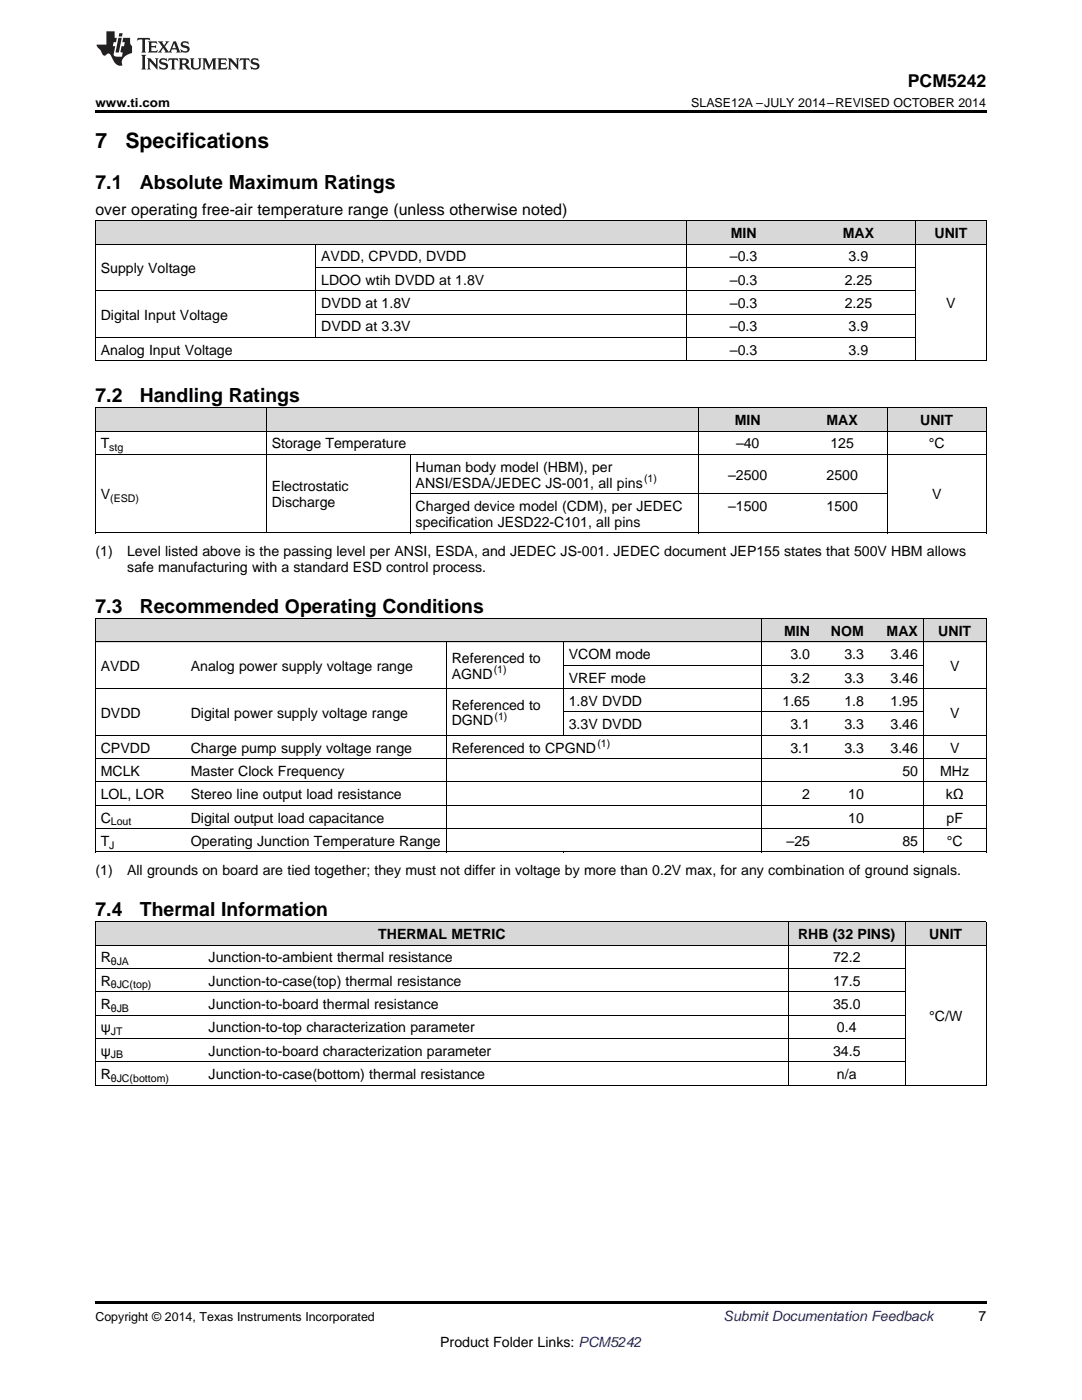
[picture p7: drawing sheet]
<svg xmlns="http://www.w3.org/2000/svg" width="216mm" height="279mm" viewBox="0 0 216 279" stroke-linecap="round" stroke-linejoin="round" font-family="sans-serif">
<defs><g id="words">
<g font-size="4.2">
<text x="19" y="29.6">7</text>
<text x="25" y="29.6">Specifications</text>
</g>
<g font-size="3.9">
<text x="19" y="37.7">7.1</text>
<text x="27.9" y="37.7">Absolute Maximum Ratings</text>
<text x="19" y="80.2">7.2</text>
<text x="27.9" y="80.2">Handling Ratings</text>
<text x="19" y="122.2">7.3</text>
<text x="27.9" y="122.2">Recommended Operating Conditions</text>
<text x="19" y="182.7">7.4</text>
<text x="27.9" y="182.7">Thermal Information</text>
</g>
<text font-size="3.5" x="181.2" y="17.3">PCM5242</text>
<text font-size="3.2" x="19" y="42.9">over operating free-air temperature range (unless otherwise noted)</text>
<g font-size="2.8">
<text x="145.8" y="47.5">MIN</text>
<text x="168.2" y="47.5">MAX</text>
<text x="186.5" y="47.5">UNIT</text>
<text x="64.1" y="52.2">AVDD, CPVDD, DVDD</text>
<text x="145.7" y="52.2">–0.3</text>
<text x="169.3" y="52.2">3.9</text>
<text x="20.1" y="54.5">Supply Voltage</text>
<text x="64.1" y="56.8">LDOO wtih DVDD at 1.8V</text>
<text x="145.7" y="56.8">–0.3</text>
<text x="168.6" y="56.8">2.25</text>
<text x="20.1" y="63.8">Digital Input Voltage</text>
<text x="64.1" y="61.5">DVDD at 1.8V</text>
<text x="145.7" y="61.5">–0.3</text>
<text x="168.6" y="61.5">2.25</text>
<text x="188.8" y="61.5">V</text>
<text x="20.1" y="70.8">Analog Input Voltage</text>
<text x="64.1" y="66.1">DVDD at 3.3V</text>
<text x="145.7" y="66.1">–0.3</text>
<text x="145.7" y="70.8">–0.3</text>
<text x="169.3" y="66.1">3.9</text>
<text x="169.3" y="70.8">3.9</text>
<text x="20.1" y="89.5">T</text>
<text x="54.2" y="89.5">Storage Temperature</text>
<text x="146.6" y="84.8">MIN</text>
<text x="146.9" y="89.5">–40</text>
<text x="164.9" y="84.8">MAX</text>
<text x="165.7" y="89.5">125</text>
<text x="183.6" y="84.8">UNIT</text>
<text x="185.3" y="89.5">°C</text>
<text x="82.9" y="94.1">Human body model (HBM), per</text>
<text x="145.3" y="95.7">–2500</text>
<text x="164.9" y="95.7">2500</text>
<text x="20.1" y="99.6">V</text>
<text x="54.2" y="98">Electrostatic</text>
<text x="54.2" y="101.2">Discharge</text>
<text x="82.9" y="97.3">ANSI/ESDA/JEDEC JS-001, all pins</text>
<text x="82.9" y="102">Charged device model (CDM), per JEDEC</text>
<text x="145.3" y="102">–1500</text>
<text x="164.9" y="102">1500</text>
<text x="186" y="99.6">V</text>
<text x="82.9" y="105.1">specification JESD22-C101, all pins</text>
<text x="19" y="111">(1)</text>
<text x="25.4" y="111">Level listed above is the passing level per ANSI, ESDA, and JEDEC JS-001. JEDEC document JEP155 states that 500V HBM allows</text>
<text x="25.4" y="114.2">safe manufacturing with a standard ESD control process.</text>
<text x="113.5" y="131.6">VCOM mode</text>
<text x="156.5" y="126.9">MIN</text>
<text x="157.7" y="131.6">3.0</text>
<text x="165.8" y="126.9">NOM</text>
<text x="168.5" y="131.6">3.3</text>
<text x="176.9" y="126.9">MAX</text>
<text x="177.7" y="131.6">3.46</text>
<text x="187.2" y="126.9">UNIT</text>
<text x="20.1" y="133.9">AVDD</text>
<text x="38.1" y="133.9">Analog power supply voltage range</text>
<text x="90.1" y="132.3">Referenced to</text>
<text x="90.1" y="135.5">AGND</text>
<text x="113.5" y="136.2">VREF mode</text>
<text x="157.7" y="136.2">3.2</text>
<text x="168.5" y="136.2">3.3</text>
<text x="177.7" y="136.2">3.46</text>
<text x="189.6" y="133.9">V</text>
<text x="20.1" y="143.2">DVDD</text>
<text x="38.1" y="143.2">Digital power supply voltage range</text>
<text x="90.1" y="141.6">Referenced to</text>
<text x="113.5" y="140.9">1.8V DVDD</text>
<text x="156.1" y="140.9">1.65</text>
<text x="168.5" y="140.9">1.8</text>
<text x="177.7" y="140.9">1.95</text>
<text x="189.6" y="143.2">V</text>
<text x="90.1" y="144.8">DGND</text>
<text x="113.5" y="145.5">3.3V DVDD</text>
<text x="157.7" y="145.5">3.1</text>
<text x="168.5" y="145.5">3.3</text>
<text x="177.7" y="145.5">3.46</text>
<text x="20.1" y="150.2">CPVDD</text>
<text x="20.1" y="154.8">MCLK</text>
<text x="38.1" y="150.2">Charge pump supply voltage range</text>
<text x="38.1" y="154.8">Master Clock Frequency</text>
<text x="90.1" y="150.2">Referenced to CPGND</text>
<text x="157.7" y="150.2">3.1</text>
<text x="168.5" y="150.2">3.3</text>
<text x="177.7" y="150.2">3.46</text>
<text x="180.1" y="154.8">50</text>
<text x="187.6" y="154.8">MHz</text>
<text x="189.6" y="150.2">V</text>
<text x="20.1" y="159.5">LOL, LOR</text>
<text x="38.1" y="159.5">Stereo line output load resistance</text>
<text x="160.1" y="159.5">2</text>
<text x="169.3" y="159.5">10</text>
<text x="188.7" y="159.5">kΩ</text>
<text x="20.1" y="164.1">C</text>
<text x="38.1" y="164.1">Digital output load capacitance</text>
<text x="169.3" y="164.1">10</text>
<text x="188.9" y="164.1">pF</text>
<text x="20.1" y="168.8">T</text>
<text x="38.1" y="168.8">Operating Junction Temperature Range</text>
<text x="157" y="168.8">–25</text>
<text x="180.1" y="168.8">85</text>
<text x="188.9" y="168.8">°C</text>
<text x="19" y="174.7">(1)</text>
<text x="25.4" y="174.7">All grounds on board are tied together; they must not differ in voltage by more than 0.2V max, for any combination of ground signals.</text>
<text x="75.5" y="187.4">THERMAL METRIC</text>
<text x="159.2" y="187.4">RHB (32 PINS)</text>
<text x="185.4" y="187.4">UNIT</text>
<text x="20.1" y="192.1">R</text>
<text x="20.1" y="196.7">R</text>
<text x="41.6" y="192.1">Junction-to-ambient thermal resistance</text>
<text x="41.6" y="196.7">Junction-to-case(top) thermal resistance</text>
<text x="166.2" y="192.1">72.2</text>
<text x="166.2" y="196.7">17.5</text>
<text x="20.1" y="201.4">R</text>
<text x="41.6" y="201.4">Junction-to-board thermal resistance</text>
<text x="166.2" y="201.4">35.0</text>
<text x="185.4" y="203.7">°C/W</text>
<text x="20.1" y="206">ψ</text>
<text x="41.6" y="206">Junction-to-top characterization parameter</text>
<text x="167" y="206">0.4</text>
<text x="20.1" y="210.7">ψ</text>
<text x="20.1" y="215.3">R</text>
<text x="41.6" y="210.7">Junction-to-board characterization parameter</text>
<text x="41.6" y="215.3">Junction-to-case(bottom) thermal resistance</text>
<text x="166.2" y="210.7">34.5</text>
<text x="167" y="215.3">n/a</text>
<text x="195.3" y="263.6">7</text>
<text x="87.8" y="268.9">Product Folder Links: PCM5242</text>
</g>
<text font-size="2.8" fill="#0000c8" x="144.4" y="263.6">Submit Documentation Feedback</text>
<g font-size="2.5">
<text x="19" y="21.4">www.ti.com</text>
<text x="137.9" y="21.4">SLASE12A –JULY 2014–REVISED OCTOBER 2014</text>
<text x="19" y="263.6">Copyright © 2014, Texas Instruments Incorporated</text>
</g>
<g font-size="2.1">
<text x="21.8" y="90">stg</text>
<text x="22" y="100.2">(ESD)</text>
<text x="128.5" y="96.2">(1)</text>
<text x="98.5" y="134.3">(1)</text>
<text x="98.7" y="143.7">(1)</text>
<text x="119.2" y="149">(1)</text>
<text x="22.1" y="164.7">Lout</text>
<text x="21.8" y="169.4">J</text>
<text x="22.1" y="192.6">θJA</text>
<text x="22.1" y="197.3">θJC(top)</text>
<text x="22.1" y="201.9">θJB</text>
<text x="22.1" y="206.6">JT</text>
<text x="22.1" y="211.2">JB</text>
<text x="22.1" y="215.9">θJC(bottom)</text>
</g>
</g></defs>
<g fill="#d8d8d8">
<path d="M19 184h21.6v4.7h-21.6z"/>
<path d="M40.6 184h68.2v4.7h-68.2z"/>
<path d="M108.8 184h48.5v4.7h-48.5z"/>
<path d="M157.3 184h23.4v4.7h-23.4z"/>
<path d="M180.7 184h16.1v4.7h-16.1z"/>
<path d="M19 123.5h18v4.7h-18z"/>
<path d="M37 123.5h52.1v4.7h-52.1z"/>
<path d="M89.1 123.5h23.3v4.7h-23.3z"/>
<path d="M112.4 123.5h39.5v4.7h-39.5z"/>
<path d="M151.9 123.5h10.8v4.7h-10.8z"/>
<path d="M162.7 123.5h10.8v4.7h-10.8z"/>
<path d="M173.5 123.5h10.8v4.7h-10.8z"/>
<path d="M184.3 123.5h12.5v4.7h-12.5z"/>
<path d="M19 81.4h34.2v4.7h-34.2z"/>
<path d="M53.2 81.4h28.7v4.7h-28.7z"/>
<path d="M81.9 81.4h57.4v4.7h-57.4z"/>
<path d="M139.3 81.4h19.8v4.7h-19.8z"/>
<path d="M159.1 81.4h18v4.7h-18z"/>
<path d="M177.1 81.4h19.7v4.7h-19.7z"/>
<path d="M19 44.1h44v4.7h-44z"/>
<path d="M63 44.1h74v4.7h-74z"/>
<path d="M137 44.1h22.9v4.7h-22.9z"/>
<path d="M159.9 44.1h22.8v4.7h-22.8z"/>
<path d="M182.7 44.1h14.1v4.7h-14.1z"/>
</g>
<g fill="#000">
<path d="M19 22h177.8v.5h-177.8zM19 106.4h.2zM81.8 106.4h.1zM139.2 106.4h.1zM177 106.4h.1zM196.7 106.4h.1zM19 170l.2 .1zM89 170l.1 .1zM112.3 170l.1 .1zM151.8 170l.1 .1zM184.1 170l.2 .1zM196.7 170l.1 .1z"/>
<path d="M19 216.6h.2zM108.7 216.6h.1zM157.2 216.6h.1zM180.6 216.6h.1zM196.7 216.6h.1zM19 259.7h177.8v.5h-177.8z"/>
</g>
<g fill="none" stroke="#000" stroke-width=".2">
<path d="M19 58h163.7M19 48.7h177.8M19 44.1h177.8M19.1 44.1v28M63 48.8v18.6M63 53.4h119.7M136.9 44.1v28M182.7 44.1v28M196.8 44.1v28M19 72h177.8M19 67.4h163.7M63 62.7h119.7"/>
<path d="M19 90.7h177.8M19 86h177.8M19 81.4h177.8M19.1 81.4v25M53.1 81.4v25M81.8 90.7v15.7M81.9 98.5h95.2M139.3 81.4v25M177 81.4v25M196.8 81.4v25M19 106.3h177.8M19 137.4h177.8"/>
<path d="M19 128.1h177.8M19 123.5h177.8M19.1 123.5v46.6M89 128.1v42M112.4 128.1v18.7M112.4 132.8h71.9M151.9 123.5v46.6M184.2 123.5v46.6M196.8 123.5v46.6M19 156.1h177.8M19 151.4h177.8M19 146.7h177.8"/>
<path d="M112.4 142.1h71.9M19 170h177.8M19 165.4h177.8M19 160.7h177.8M19 197.9h161.6M19 193.3h161.6M19 188.6h177.8M19 184h177.8M19.1 184v32.6M157.3 184v32.6M180.6 184v32.6M196.8 184v32.6"/>
<path d="M19 216.6h177.8M19 211.9h161.6M19 207.2h161.6M19 202.6h161.6"/>
</g>
<g fill="#231f20">
<path d="M27.5 7.6l-.1 .5 .4-.2h.6v.1v2.1l-.2 .4h1l-.3-.4v-2.1l.1-.1h.5l.5 .2-.2-.5zM29.5 8.3l.2 .3v1.5l-.2 .4h1.8l.2-.6a1.04 1.04 0 0 1-1.3 .2v-.7h.6l.3 .2v-.6l-.3 .2h-.6v-.6l.8-.1 .4 .3-.2-.5zM31.5 8.3l.9 1.1-.9 1.1h.8l-.2-.2 .5-.7 .4 .7-.2 .2h1.5l-.1-.2 .1-.4h.9l.1 .4-.2 .2h1l-.3-.3-.7-1.9h-.5l-.9 2-.8-1 .9-1h-.8l.1 .3-.3 .5-.4-.6 .2-.2zM34.7 8.6l.4 1h-.7zM36.3 8.4a.63 .63 0 0 0-.2 .7 .63 .63 0 0 0 .6 .4l.6 .2 .1 .2a.75 .75 0 0 1-.7 .4 .75 .75 0 0 1-.6-.5l.1 .7 .1-.1a1.11 1.11 0 0 0 1.5-.6 1.13 1.13 0 0 0-1.2-.8l-.1-.4a1.04 1.04 0 0 1 1.2 .2l-.2-.5-.1 .1-.5-.2zM28.2 10.9l.2 .4v2.2l-.2 .4h1l-.3-.4v-2.2l.3-.4zM29.3 11.6l.3 .4v1.5l-.3 .4h.8l-.2-.4v-1.3l1.5 1.7v-1.9l.2-.4h-.7l.2 .4v.9l-1.1-1.3zM32 11.8a.62 .62 0 0 0-.2 .7 .62 .62 0 0 0 .6 .4l.6 .1 .1 .3a.76 .76 0 0 1-.7 .3 .76 .76 0 0 1-.6-.4l.1 .7 .1-.1a1.11 1.11 0 0 0 1.5-.6 1.13 1.13 0 0 0-1.2-.8l-.1-.4a1.04 1.04 0 0 1 1.2 .2l-.2-.6-.1 .1-.5-.1zM33.7 11.6l-.2 .6a.61 .61 0 0 1 .8-.3v1.6l-.2 .4h.9l-.2-.4v-1.6a.63 .63 0 0 1 .8 .3l-.2-.6zM35.6 11.6l.3 .4v1.5l-.3 .4h1l-.2-.2v-.8l.5 .2a.76 .76 0 0 0 1.2 .7l-1-1a.58 .58 0 0 0 .6-.5 .58 .58 0 0 0-.5-.6zM36.4 11.9h.1a.45 .45 0 0 1 .5 .1 .45 .45 0 0 1 .1 .5l-.7 .2zM37.9 11.6l.2 .2a2.17 2.17 0 0 0 .3 1.9 .99 .99 0 0 0 1.6-.6v-1.1l.2-.4h-.7l.2 .2a1.92 1.92 0 0 1-.2 1.8 .6 .6 0 0 1-.9-.5v-1.1l.2-.4zM40.4 11.6l.2 .4v1.5l-.2 .4h.7l-.2-.4v-1.4l.8 1.8 .8-1.8v1.4l-.2 .4h.9l-.2-.4v-1.5l.2-.4h-.8l-.6 1.5-.6-1.5zM43.4 11.6l.2 .4v1.5l-.2 .4h1.8l.2-.6a1.04 1.04 0 0 1-1.3 .1v-.6h.5l.4 .2v-.6l-.4 .2h-.5v-.7h.8l.3 .3-.1-.6zM45.5 11.6l.2 .4v1.5l-.2 .4h.7l-.2-.4v-1.3l1.5 1.7v-1.9l.2-.4h-.7l.2 .4v.9l-1.1-1.3zM47.9 11.6l-.1 .6a.61 .61 0 0 1 .8-.3v1.6l-.3 .4h1l-.3-.4 .1-1.6a.63 .63 0 0 1 .7 .3l-.1-.6zM50.2 11.8a.62 .62 0 0 0-.2 .7 .62 .62 0 0 0 .6 .4l.6 .1 .2 .3a.76 .76 0 0 1-.8 .3 .76 .76 0 0 1-.6-.4l.1 .7 .2-.1a1.11 1.11 0 0 0 1.5-.6 1.13 1.13 0 0 0-1.3-.8l-.1-.4a1.04 1.04 0 0 1 1.2 .2l-.1-.6-.2 .1-.5-.1z"/>
<path d="M21.2 6.3v2.6h-1.9l.1 .4 .7 .9a.91 .91 0 0 0 1 .8 .56 .56 0 0 1 .5-.3 .56 .56 0 0 1 .5 .3l.4 .8a1.53 1.53 0 0 0 1.9 1.2 1.54 1.54 0 0 1 1-2.1l.9-.3v-1.4a1.52 1.52 0 0 1-.3-1.6h-1.4l-.2 .8h.5l-.2 .8h-.4l-.2 1v.2l.4 .1-.2 .8a1.93 1.93 0 0 1-1.6-.3l.3-1.8h-.5l.2-.8h.4l.2-.8h-.4v-1.3zM23.6 7.6l-.6 2.9h.7l.6-2.9zM23.8 6.6l-.1 .7h.6l.2-.7z"/>
</g>
<use href="#words"/>
</svg>
